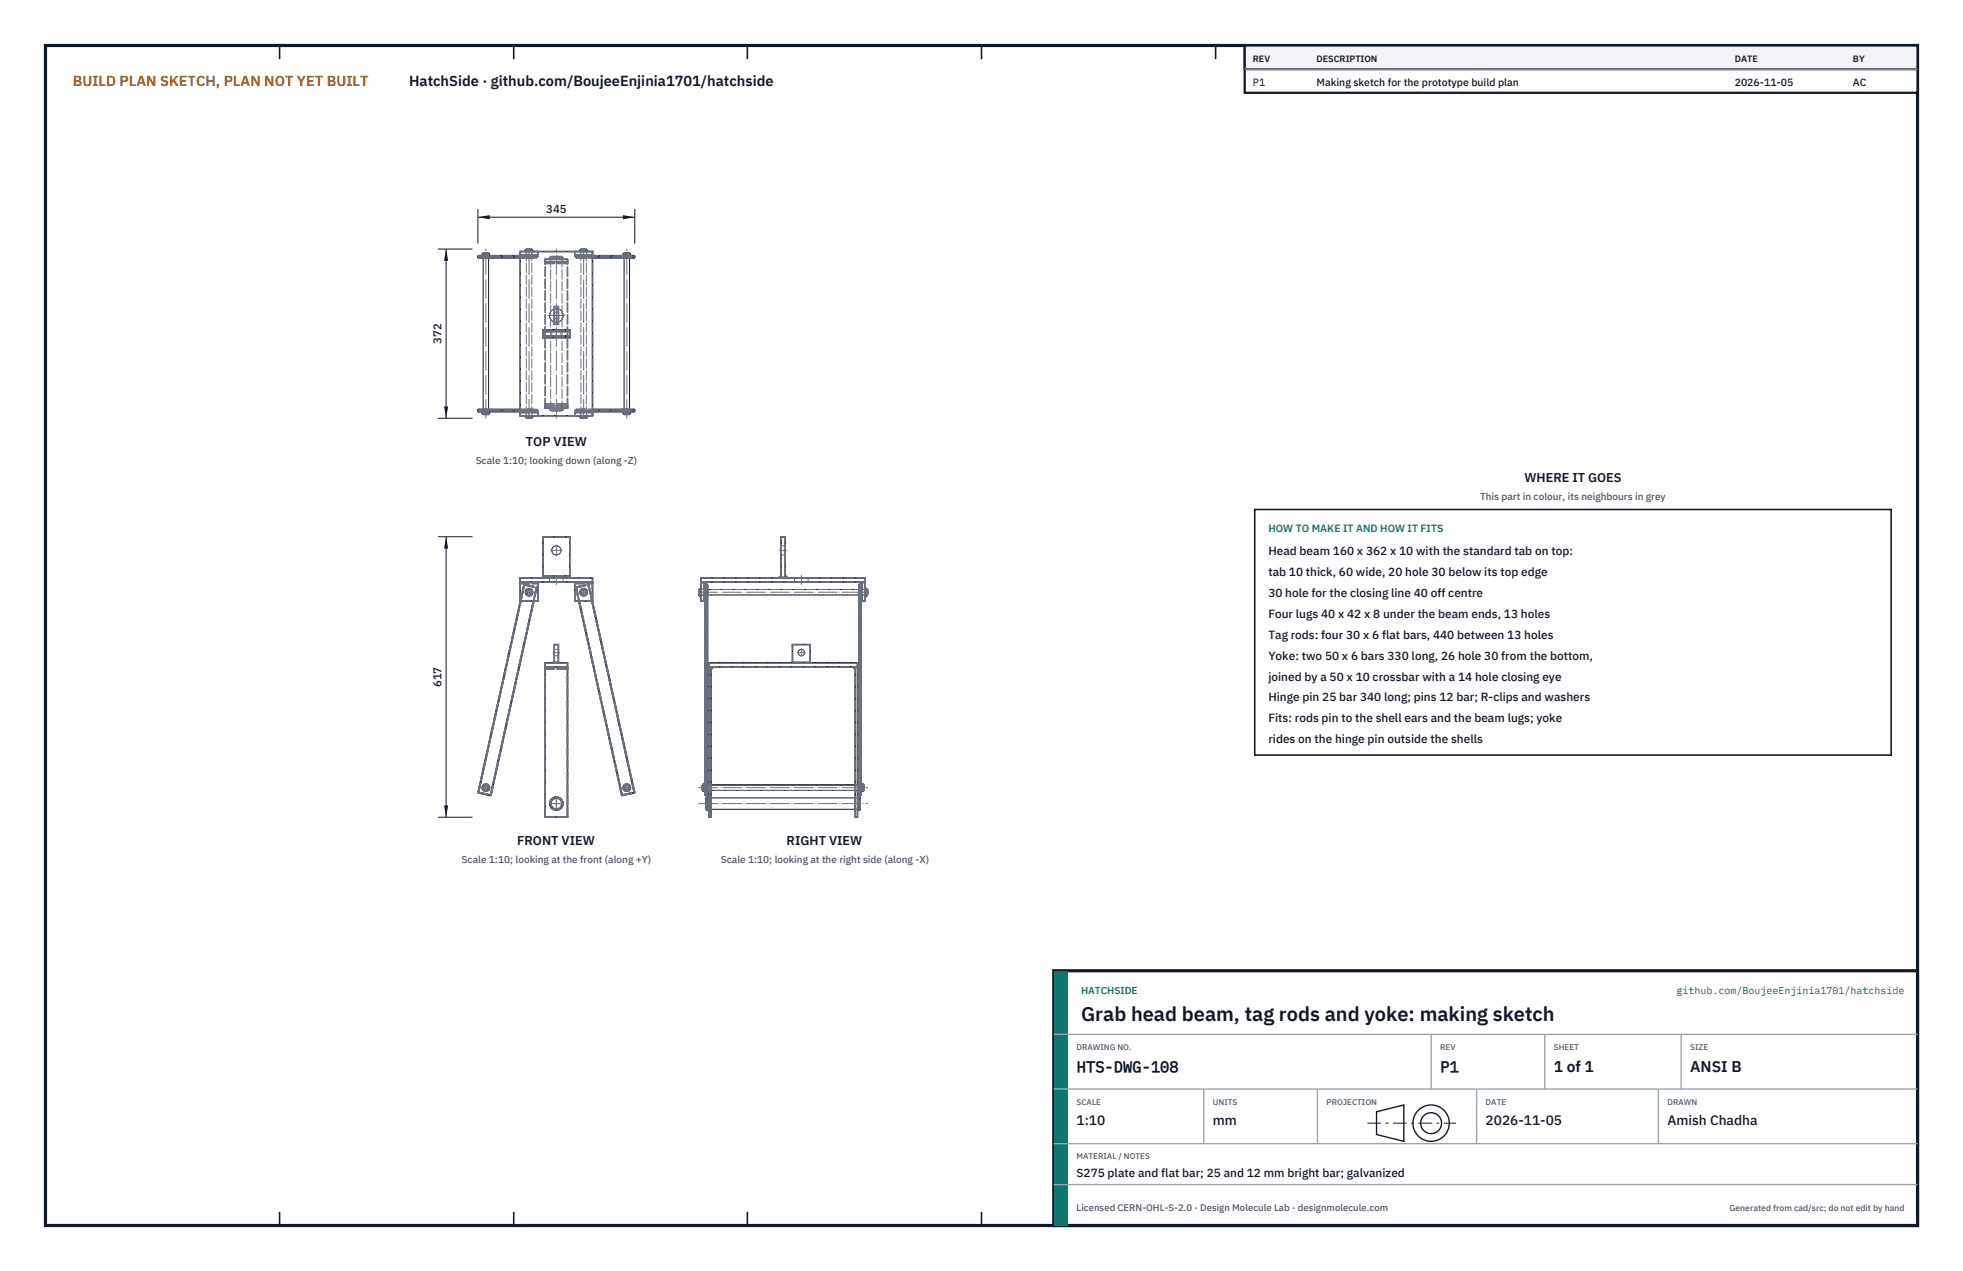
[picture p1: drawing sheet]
<svg xmlns="http://www.w3.org/2000/svg" width="432mm" height="279mm" viewBox="0 0 432 279" stroke-linecap="round" stroke-linejoin="round" font-family="sans-serif">
<defs><g id="words">
<text font-size="4.4" fill="#111827" x="237.8" y="224.4">Grab head beam, tag rods and yoke: making sketch</text>
<g font-size="3.4" fill="#111827">
<text x="236.8" y="235.6">HTS-DWG-108</text>
<text x="316.8" y="235.6">P1</text>
<text x="341.8" y="235.6">1 of 1</text>
<text x="371.8" y="235.6">ANSI B</text>
</g>
<text font-size="3.2" fill="#b45309" x="16" y="19">BUILD PLAN SKETCH, PLAN NOT YET BUILT</text>
<text font-size="3.2" fill="#111827" x="90" y="19">HatchSide · github.com/BoujeeEnjinia1701/hatchside</text>
<g font-size="3" fill="#111827">
<text x="236.8" y="247.2">1:10</text>
<text x="266.8" y="247.2">mm</text>
<text x="326.8" y="247.2">2026-11-05</text>
<text x="366.8" y="247.2">Amish Chadha</text>
</g>
<g font-size="2.8" fill="#111827">
<text x="115.7" y="98">TOP VIEW</text>
<text x="335.3" y="106">WHERE IT GOES</text>
<text x="113.8" y="185.7">FRONT VIEW</text>
<text x="173" y="185.7">RIGHT VIEW</text>
</g>
<g font-size="2.6" fill="#111827">
<text x="279" y="122">Head beam 160 x 362 x 10 with the standard tab on top:</text>
<text x="279" y="126.6">tab 10 thick, 60 wide, 20 hole 30 below its top edge</text>
<text x="279" y="131.2">30 hole for the closing line 40 off centre</text>
<text x="279" y="135.8">Four lugs 40 x 42 x 8 under the beam ends, 13 holes</text>
<text x="279" y="140.4">Tag rods: four 30 x 6 flat bars, 440 between 13 holes</text>
<text x="279" y="145">Yoke: two 50 x 6 bars 330 long, 26 hole 30 from the bottom,</text>
<text x="279" y="149.6">joined by a 50 x 10 crossbar with a 14 hole closing eye</text>
<text x="279" y="154.2">Hinge pin 25 bar 340 long; pins 12 bar; R-clips and washers</text>
<text x="279" y="158.8">Fits: rods pin to the shell ears and the beam lugs; yoke</text>
<text x="279" y="163.4">rides on the hinge pin outside the shells</text>
<text x="236.8" y="258.8">S275 plate and flat bar; 25 and 12 mm bright bar; galvanized</text>
</g>
<g font-size="2.5" fill="#111827">
<text x="120.2" y="46.7">345</text>
<text x="97.1" y="75.6" transform="rotate(-90 97.1 75.6)">372</text>
<text x="97.1" y="151.1" transform="rotate(-90 97.1 151.1)">617</text>
</g>
<g font-size="2.3" fill="#111827">
<text x="275.6" y="18.8">P1</text>
<text x="289.6" y="18.8">Making sketch for the prototype build plan</text>
<text x="381.6" y="18.8">2026-11-05</text>
<text x="407.6" y="18.8">AC</text>
</g>
<text font-size="2.3" fill="#0f766e" x="279" y="117">HOW TO MAKE IT AND HOW IT FITS</text>
<g font-size="2.2" fill="#4b5563">
<text x="104.6" y="102">Scale 1:10; looking down (along -Z)</text>
<text x="325.6" y="110">This part in colour, its neighbours in grey</text>
<text x="101.5" y="189.7">Scale 1:10; looking at the front (along +Y)</text>
<text x="158.6" y="189.7">Scale 1:10; looking at the right side (along -X)</text>
</g>
<g font-size="2.2" fill="#0f766e">
<text x="237.8" y="218.4">HATCHSIDE</text>
<text x="368.8" y="218.4">github.com/BoujeeEnjinia1701/hatchside</text>
</g>
<text font-size="2.1" fill="#4b5563" x="236.8" y="266.2">Licensed CERN-OHL-S-2.0 · Design Molecule Lab · designmolecule.com</text>
<g font-size="2" fill="#111827">
<text x="275.6" y="13.6">REV</text>
<text x="289.6" y="13.6">DESCRIPTION</text>
<text x="381.6" y="13.6">DATE</text>
<text x="407.6" y="13.6">BY</text>
</g>
<text font-size="1.9" fill="#4b5563" x="380.4" y="266.2">Generated from cad/src; do not edit by hand</text>
<g font-size="1.8" fill="#4b5563">
<text x="236.8" y="230.8">DRAWING NO.</text>
<text x="316.8" y="230.8">REV</text>
<text x="341.8" y="230.8">SHEET</text>
<text x="371.8" y="230.8">SIZE</text>
<text x="236.8" y="242.8">SCALE</text>
<text x="266.8" y="242.8">UNITS</text>
<text x="291.8" y="242.8">PROJECTION</text>
<text x="326.8" y="242.8">DATE</text>
<text x="366.8" y="242.8">DRAWN</text>
<text x="236.8" y="254.8">MATERIAL / NOTES</text>
</g>
</g></defs>
<path d="M10 10h411.8v259.4h-411.8z" fill="none" stroke="#111827" stroke-width=".7" stroke-linecap="butt"/>
<g fill="none" stroke="#111827" stroke-width=".35">
<path d="M61.5 10v3M113 10v3M164.4 10v3M215.9 10v3M267.4 10v3M318.9 10v3M370.3 10v3M61.5 266.4v3M113 266.4v3M164.4 266.4v3M215.9 266.4v3M267.4 266.4v3"/>
<path d="M318.9 266.4v3M370.3 266.4v3"/>
</g>
<g fill="none" stroke="#111727" stroke-width=".22">
<path d="M105.1 56.5h.1M105.1 56.3h.1M105.1 56.5l.2 .2M105.1 56.3v.2M105.1 56.5h9.3M105.1 56.3h9.3M105.3 56.1l-.2 .2M105.3 56.7h9.1M105.3 56.1h9.1M106.1 55.7l-.1 .1 .1 .2M106.1 55.7l.2 .1-.2 .2M106.1 56h.1"/>
<path d="M106.1 56h1.5M106.3 55.6h1.2M106.3 55.6l-.2 .1M106.3 56v.1M106.3 56.7v33.3M107.5 55.6l.1 .1h-1.5M107.5 56v.1M107.5 56.7v33.3M107.6 55.7l.1 .3zM114.4 55.3h.1M114.4 55.3v36.1M114.5 55.2l-.1 .1"/>
<path d="M114.5 55.2v.1M114.5 55.3v36.1M114.5 55.2h15.8M114.5 55.3h15.8M115.6 54.9l-.1 .1 .1 .2M115.6 54.9l.2 .1-.2 .2M115.6 55.2h.1M115.6 55.2h1.5M115.8 54.8h1.2M115.8 54.8l-.2 .1M115.8 55.2h.1M117 54.8l.1 .1h-1.5"/>
<path d="M117 55.2h.1M117.1 54.9l.1 .3zM127.7 54.9l-.2 .1 .2 .2M127.7 54.9l.1 .2-.1 .1M127.7 55.2h.1M127.7 55.2h1.4M127.8 54.8h1.2M127.8 54.8l-.1 .1M127.8 55.2h.1M129 54.8l.1 .1h-1.4M129 55.2h.1M129.1 54.9l.1 .3z"/>
<path d="M130.3 55.2l.1 .1M130.3 55.2v.1M130.3 55.3h.1M130.3 55.3v36.1M130.4 56.1h9l.2 .2M130.4 55.3v36.1M130.4 56.7h9M130.4 56.5h9.2M130.4 56.3h9.2M137.2 55.7l-.2 .1 .2 .2M137.2 55.7l.1 .1-.1 .2M137.2 56h.1"/>
<path d="M137.2 56h1.4M137.3 55.6h1.2M137.3 55.6l-.1 .1M137.3 56v.1M137.3 56.7v33.3M138.5 55.6l.1 .1h-1.4M138.5 56v.1M138.5 56.7v33.3M138.6 55.7l.1 .3zM139.6 56.5l-.2 .2M139.6 56.5h.1M139.6 56.3h.1"/>
<path d="M139.6 56.3v.2M119.4 73.7h.1M119.4 73h.1M119.4 74.2v.1M119.4 74h6M119.4 72.5h6M119.4 72.7h6M119.4 72.5v.2M119.4 73v.7M119.4 74v.2M119.4 74.2h6M119.5 73v.7"/>
<path d="M119.5 73.7h5.8M119.5 73h5.8M121.9 67.9v2.9M122 67.9v2.9M122.8 67.9v2.9M122.9 67.9v2.9M125.3 73.7h.1M125.3 73h.1M125.3 73v.7M125.4 74.2v.1M125.4 72.5v.2M125.4 73v.7"/>
<path d="M125.4 74v.2M105.1 90.4h.1M105.1 90.2h.1M105.1 90.4l.2 .2M105.1 90.2v.2M105.1 90.4h9.3M105.1 90.2h9.3M105.3 90l-.2 .2M105.3 90.6h9.1M105.3 90h9.1M106.1 90.7l-.1 .2 .1 .1M106.1 90.7l.2 .1-.2 .2"/>
<path d="M106.1 91h.1M106.1 91h1.5M106.3 91.1h1.2M106.3 90.6l-.2 .1M106.3 91v.1M107.5 90.6l.1 .1h-1.5M107.5 91v.1M107.6 90.7l.1 .3zM114.4 91.4l.1 .1M114.4 91.4h.1M114.5 91.4v.1M114.5 91.5h15.8"/>
<path d="M114.5 91.4h15.8M115.6 91.5l-.1 .2 .1 .1M115.6 91.5l.2 .1-.2 .2M115.6 91.8h.1M115.6 91.8h1.5M115.8 91.9h1.2M115.8 91.5h-.2M115.8 91.8v.1M117 91.5h.1h-1.5M117 91.8v.1M117.1 91.5l.1 .3zM127.7 91.5l-.2 .2 .2 .1"/>
<path d="M127.7 91.5l.1 .2-.1 .1M127.7 91.8h.1M127.7 91.8h1.4M127.8 91.9h1.2M127.8 91.5h-.1M127.8 91.8v.1M129 91.5h.1h-1.4M129 91.8v.1M129.1 91.5l.1 .3zM130.3 91.4v.1M130.3 91.4h.1M130.4 91.4l-.1 .1"/>
<path d="M130.4 90h9l.2 .2M130.4 90.6h9M130.4 90.4h9.2M130.4 90.2h9.2M137.2 90.7l-.2 .2 .2 .1M137.2 90.7l.1 .1-.1 .2M137.2 91h.1M137.2 91h1.4M137.3 91.1h1.2M137.3 90.6l-.1 .1M137.3 91v.1M138.5 90.6l.1 .1h-1.4"/>
<path d="M138.5 91v.1M138.6 90.7l.1 .3zM139.6 90.4l-.2 .2M139.6 90.4h.1M139.6 90.2h.1M139.6 90.2v.2M119.4 118.1h.1M119.4 118.1v8.8M119.5 118l-.1 .1M119.5 118v.1M119.5 118h5.8M119.5 118.1v8.5"/>
<path d="M119.5 118.1h5.8M125.3 118l.1 .1M125.3 118v.1M125.3 118.1h.1M125.3 118.1v8.5M125.4 118.1v8.8M171.8 118.1l-.1 8.9M171.8 118.1h.1M171.9 118l-.1 .1M171.9 118v.1M171.9 118h.8M171.9 118.1h.8"/>
<path d="M171.9 118.1v8.8M172.7 118l.1 .1M172.7 118v.1M172.7 118.1h.1M172.7 118.1v8.8M172.8 118.1v8.9M114.4 127.9l.1 .1M114.4 132.1l.1 .1M114.4 128h16M114.4 132.1l-9.3 42M114.4 127.9h.1M114.4 127.1h.1"/>
<path d="M114.4 132.1h.1M114.4 127.1v.8M114.4 128v4.1M114.4 128h.1M114.5 127l-.1 .1M114.5 128v.1M114.5 127.9v.1M114.5 127v.1M114.5 132.1v.1M114.5 127h15.8M114.5 132.2h3.8M114.5 127.1v.8"/>
<path d="M114.5 128.1v4M114.5 127.9h15.8M114.5 127.1h15.8M114.5 132.1h3.8M114.5 128.1h3.8M114.6 132.2l-9.3 41.9M117.3 132.2l-9.4 42.5M117.5 132.2l-9.4 42.5M118.3 132.1v.1M118.3 132.1h.1M118.3 128.1v4M118.4 128h.1"/>
<path d="M118.4 132.1l-.1 .1M118.4 128v4.1M119.4 126.9v.1M119.4 126.6h.1M119.4 126.9h6M119.4 126.6h6M125.4 126.9v.1M125.4 126.6h.1M126.4 132.1l.1 .1M126.4 128h.1M126.4 132.1h.1M126.4 128v4.1"/>
<path d="M126.5 128.1h.1M126.5 132.1v.1M126.5 132.2h3.8M126.5 132.1h3.8M126.5 128.1h3.8M126.5 128.1v4M127.3 132.2l9.4 42.5M127.5 132.2l9.4 42.5M130.2 132.2l9.2 41.9M130.3 127l.1 .1M130.3 128v.1M130.3 127.9v.1"/>
<path d="M130.3 127v.1M130.3 127.9h.1M130.3 127.1h.1M130.3 132.1v.1M130.3 132.1h.1M130.3 127.1v.8M130.3 128.1v4M130.4 128h.1M130.4 127.9l-.1 .1M130.4 132.1l-.1 .1M130.4 132.1l9.2 42M130.4 127.1v.8"/>
<path d="M130.4 128v4.1M153.7 129.6v1.2M153.7 130.8h.1M153.7 129.6h.1M153.8 130.9l.2 .1 .1-.1M153.8 129.5l.2-.2 .1 .2M153.8 129.5v1.4M153.8 130.9l.2-.1 .1 .1M153.8 129.5l.1 .1 .2-.1M154.1 129.5v1.4M154.1 129.6h.1M154.2 127.9l.1 .1"/>
<path d="M154.2 132.1l.1 .1M154.2 127.9h.1M154.2 127.1h.1M154.2 132.1h.1M154.2 128.1h.1M154.2 130.8l-.1 .1M154.2 127.1v.8M154.2 128.1v4M154.3 127l-.1 .1M154.3 128l-.1 .1M154.3 127.9v.1M154.3 127v.1"/>
<path d="M154.3 132.1v.1M154.3 128v.1M154.3 128h36M154.3 127h36M154.3 132.2h.6M154.3 127.9h36M154.3 127.1h36M154.3 132.1h.6M154.3 128.1h.6M154.3 127.1v.8M154.3 128.1v4M154.9 128l.1 .1z"/>
<path d="M154.9 132.1v.1M154.9 132.1h.1M154.9 128.1v4M155 132.1l-.1 .1M155 130.8h.1M155 129.6h.1M155 128v4.1M155.1 128.6v46.1M155.3 128l-.3 .3M155.3 128.4l-.2 .2M155.3 128.6h-.2M155.3 128.4h.1"/>
<path d="M155.3 128.4v.2M155.3 128.6v45.5M155.3 128.6h.2M155.3 128.4h.2M155.5 128.4v.2M155.5 128.4h.1M155.5 128.6h.2M155.5 128.4l.2 .2M155.5 128.6v45.5M155.7 128.6v46.1M155.7 130.8h33.2M155.7 129.6h33.2"/>
<path d="M171.8 126.6l-.4 .4M171.9 126.9h.8M172.8 126.6l.3 .4M188.9 128.6v46.1M189.1 128.4l-.2 .2M189.1 128.6h-.2M189.1 128.4h.1M189.1 128.4v.2M189.1 128.6h.2M189.1 128.6v45.5M189.1 128.4h.2M189.3 128.4v.2"/>
<path d="M189.3 128.4h.1M189.3 128.6h.2M189.3 128.4l.2 .2M189.3 128.6v45.5M189.3 128l.3 .3M189.5 128.6v46.1M189.5 130.8h.1M189.5 129.6h.1M189.5 128l.1 4.1M189.6 132.1l.1 .1M189.6 132.1h.1M189.7 128.1h.1"/>
<path d="M189.7 132.1v.1M189.7 132.2h.6M189.7 132.1h.6M189.7 128.1h.6M189.7 128.1v4M190.3 127l.1 .1M190.3 128l.1 .1M190.3 127.9v.1M190.3 127v.1M190.3 127.9h.1M190.3 127.1h.1M190.3 132.1v.1"/>
<path d="M190.3 128v.1M190.3 132.1h.1M190.3 128.1h.1M190.3 127.1v.8M190.3 128.1v4M190.4 127.9l-.1 .1M190.4 132.1l-.1 .1M190.4 127.1v.8M190.4 128.1v4M190.4 130.8h.1M190.4 129.6h.1M190.5 130.9l.1 .1 .1-.1"/>
<path d="M190.5 129.5l.1-.2 .1 .2M190.5 129.5v1.4M190.5 130.9l.1-.1 .1 .1M190.5 129.5v.1l.2-.1M190.7 129.5v1.4M190.7 129.6h.1M190.8 129.6v1.2M190.8 130.8l-.1 .1M119.9 146.6l.1 .1M119.9 146.7h5M119.9 146.6h.1M119.9 145.8h.1"/>
<path d="M119.9 145.8v.8M119.9 146.7v32.9M119.9 146.7h.1M120 146.7h.1M120 145.7l-.1 .1M120 146.6v.1M120 145.7v.1M120 145.7h4.8M120 145.8v.8M120 146.7v32.9M120 146.7h4.8M120 146.6h4.8"/>
<path d="M120 145.8h4.8M121.9 145.6h.1M121.9 141.8h.1M121.9 141.8v3.8M122 141.6l-.1 .2M122 141.6v.2M122 141.6h.8M122 141.8v3.8M122 145.6h.8M122 141.8h.8M122.8 145.6h.1M122.8 141.6l.1 .2"/>
<path d="M122.8 141.6v.2M122.8 141.8h.1M122.8 141.8v3.8M122.9 141.8v3.8M124.8 146.7h.1M124.8 145.7l.1 .1M124.8 146.6v.1M124.8 145.7v.1M124.8 146.6h.1M124.8 145.8h.1M124.8 145.8v.8M124.8 146.7v32.9"/>
<path d="M124.9 146.7h.1M124.9 146.6l-.1 .1M124.9 145.8v.8M124.9 146.7v32.9M155.9 146.6l.1 .1M155.9 146.7h.1M155.9 146.6h.1M155.9 145.8h.1M155.9 145.8v.8M155.9 146.7v25.9M156 146.7h-.1M156 145.7l-.1 .1"/>
<path d="M156 146.7h.1M156 146.6v.1M156 145.7v.1M156 146.7h32.6M156 145.7h32.6M156 146.7h.4M156 146.6h32.6M156 145.8h32.6M156 145.8v.8M156 146.7v25.9M156.4 146.7h.1zM156.4 146.7v25.9"/>
<path d="M156.5 146.7v25.9M156.8 146.7l-.3 .3M174.3 145.6h.1M174.3 141.8h.1M174.3 141.8v3.8M174.4 141.6l-.1 .2M174.4 141.6v.2M174.4 141.6h3.8M174.4 145.6h3.8M174.4 141.8h3.8M174.4 141.8v3.8M178.2 145.6h.1"/>
<path d="M178.2 141.6l.1 .2M178.2 141.6v.2M178.2 141.8h.1M178.2 141.8v3.8M178.3 141.8v3.8M187.7 146.7l.4 .3M188 146.7l.1 25.9M188.2 146.7h.1M188.2 146.7h.4M188.2 146.7v25.9M188.6 146.7h.1M188.6 145.7l.1 .1"/>
<path d="M188.6 146.6v.1M188.6 145.7v.1M188.6 146.6h.1M188.6 145.8h.1M188.6 145.8v.8M188.6 146.7v25.9M188.7 146.6l-.1 .1M188.7 145.8v.8M188.7 146.7v25.9M105.1 174.1l.2 .2M105.1 174.1h.2M105.3 174.3l2.5 .6"/>
<path d="M105.3 174.1v.2M105.3 174.1l2.6 .6M107.9 174.7l-.1 .2M107.9 174.7h.2M108.1 174.7l-.3 .2M119.9 179.6l.1 .1M119.9 179.6h.1M120 179.6v.1M120 179.7h4.8M120 179.6h4.8M124.8 179.6v.1M124.8 179.6h.1"/>
<path d="M124.9 179.6l-.1 .1M136.7 174.7l.2 .2M136.9 174.7h-.2M136.9 174.7v.2M139.4 174.1l.1 .2M139.4 174.1l-2.5 .6M139.5 174.3l-2.6 .6M139.6 174.1l-.1 .2M139.6 174.1h-.2M154.5 172.6v1.2M154.5 173.8l.1 .1M154.5 172.6h.1"/>
<path d="M154.6 173.9l.2 .1 .1-.1M154.6 172.4l.2-.1 .1 .1M154.6 172.4v1.5M154.6 173.9l.2-.1 .1 .1M154.6 172.4l.1 .1 .2-.1M154.9 172.4v1.5M154.9 172.6h.2M154.9 173.8h.2M155.1 174.7l.2 .2M155.3 174.9h.1M155.3 174.1h-.2l.2 .2M155.3 174.1v.2"/>
<path d="M155.3 174.3v.6M155.3 174.9h.2M155.3 174.3h.2M155.3 174.1h.2M155.4 175.4v2.5M155.4 177.9h.1M155.4 175.4h.1M155.5 174.9h.1M155.5 174.1h.2l-.2 .2M155.5 174.1v.2M155.5 174.3v.6M155.5 175.2l.2 .1v2.7l-.1 .2-.2-.2z"/>
<path d="M155.7 174.7l-.2 .2M155.7 172.6h33.2M155.7 173.8h33.2M155.7 178h.1M155.7 177.9h.2M155.7 175.4h.2M155.9 179.6l.1 .1M155.9 179.6h.1M155.9 173.8v5.8M156 179.6v.1M156 179.7h.4M156 179.6h.4"/>
<path d="M156 173.8v5.8M156.4 179.6v.1M156.4 179.6h.1M156.4 173.8v5.8M156.5 179.6l-.1 .1M156.5 173.8v5.8M156.5 177.9h31.6M156.5 175.4h31.6M188.1 179.6l.1 .1M188.1 179.6h.1M188.1 173.8v5.8M188.2 179.6v.1"/>
<path d="M188.2 179.7h.4M188.2 179.6h.4M188.2 173.8v5.8M188.6 179.6v.1M188.6 179.6h.1M188.6 173.8v5.8M188.7 179.6l-.1 .1M188.7 173.8v5.8M188.7 177.9h.2M188.7 175.4h.2M188.9 174.7l.2 .2M188.9 175.2l.2 .1v2.7l-.1 .2-.1-.2z"/>
<path d="M189.1 174.9h.1M189.1 174.1h-.2l.2 .2M189.1 174.1v.2M189.1 174.9h.2M189.1 174.3h.2M189.1 174.1h.2M189.1 174.3v.6M189.1 178h.1M189.1 177.9h.1M189.1 175.4h.1M189.2 175.4v2.5M189.3 174.9h.1"/>
<path d="M189.3 174.1h.2l-.2 .2M189.3 174.1v.2M189.3 174.3v.6M189.5 174.7l-.2 .2M189.5 173.8l.2 .1M189.5 172.6h.2M189.7 173.9l.1 .1 .1-.1M189.7 172.4l.1-.1 .1 .1M189.7 172.4v1.5M189.7 173.9l.1-.1 .1 .1M189.7 172.4l.1 .1 .1-.1M189.9 172.4v1.5"/>
<path d="M189.9 172.6h.1M189.9 173.8h.1M190 172.6v1.2"/>
<circle cx="122.4" cy="69.4" r="1.51"/>
<circle cx="116.4" cy="130.2" r=".86"/>
<circle cx="116.4" cy="130.2" r=".52"/>
<circle cx="116.4" cy="130.2" r=".6"/>
<circle cx="116.4" cy="130.2" r=".61"/>
<circle cx="118.3" cy="128" r=".07"/>
<circle cx="122.4" cy="121" r="1.01"/>
<circle cx="128.4" cy="130.2" r=".86"/>
<circle cx="128.4" cy="130.2" r=".6"/>
<circle cx="128.4" cy="130.2" r=".52"/>
<circle cx="128.4" cy="130.2" r=".61"/>
<circle cx="171.8" cy="126.9" r=".07"/>
<circle cx="172.7" cy="126.9" r=".07"/>
<circle cx="176.3" cy="143.5" r=".71"/>
<circle cx="106.9" cy="173.2" r=".86"/>
<circle cx="106.9" cy="173.2" r=".6"/>
<circle cx="106.9" cy="173.2" r=".52"/>
<circle cx="106.9" cy="173.2" r=".61"/>
<circle cx="122.4" cy="176.7" r="1.51"/>
<circle cx="122.4" cy="176.7" r="1.26"/>
<circle cx="122.4" cy="176.7" r="1.16"/>
<circle cx="137.9" cy="173.2" r=".86"/>
<circle cx="137.9" cy="173.2" r=".6"/>
<circle cx="137.9" cy="173.2" r=".52"/>
<circle cx="137.9" cy="173.2" r=".61"/>
</g>
<g fill="none" stroke="#6a7180" stroke-width=".22" stroke-dasharray="2.1 .5">
<path d="M105.3 56.5h-.2M105.3 56.5v-.2M105.3 56.3h-.2M105.3 56.5v.2M105.3 56.5h2.5M105.3 56.3h2.5M105.3 56.3v-.2M105.3 56.7h2.6M105.3 56.1h2.6M106.1 56h1.5M106.2 56.7h1.3M106.2 56.1h1.3"/>
<path d="M106.2 56.1v.6M106.3 56.7v-.6M106.3 56v-.3M107.4 55.5h-1M107.5 56.7v-.6M107.5 56v-.3M107.5 55.7h-1.2M107.5 55.6h-1.2M107.5 56.7h-1.3M107.5 56.1h-1.3M107.5 56.1v.6M107.8 56.5v-.2"/>
<path d="M107.8 56.5l.1 .2M107.8 56.3l.1-.2M107.8 56.5h.3M107.8 56.3h.3M107.9 56.7h10M107.9 56.1h10M108.1 56.5h10M108.1 56.5l-.2 .2M108.1 56.5v-.2M108.1 56.3h10M108.1 56.3l-.2-.2M114.4 55.3l.1-.1"/>
<path d="M114.4 55.9v-.6M114.4 55.9l.1 .1M114.4 56.1v.2M114.4 56.1v-.1M114.4 56.3v.1M114.4 56.4h.1M114.4 56.4v-.3M114.4 56h4M114.4 56.7h1M114.4 56.1h1M114.4 56.4h4M114.4 55.3h.1"/>
<path d="M114.4 56.1h4M114.4 56.3h4M114.4 56.5h.8M114.4 56.3h.8M114.5 55.2h15.8M114.5 56h3.8M114.5 55.2l-.1 .1M114.5 55.2h3.8M114.5 55.3h-.1M114.5 55.3h15.8M114.5 55.3v-.1M114.5 55.9h-.1"/>
<path d="M114.5 55.9v-.6M114.5 55.9v.1M114.5 55.9h3.8M114.5 55.3h3.8M114.5 55.2v.1M115.2 56.5v-.2M115.2 56.5l.2 .2M115.2 56.3h.2M115.4 56.7h2.5M115.4 56.1h2.5M115.4 56.1l-.2 .2M115.4 56.1v.2"/>
<path d="M115.4 56.5h-.2M115.4 56.5v-.2M115.4 56.5v.2M115.4 56.5h2.6M115.4 56.3h2.6M115.6 55.2h1.5M115.7 56h1.3M115.7 55.2h1.3M115.7 56.7h1.3M115.7 56.1h1.3M115.7 55.2v.8M115.7 56.1v.6"/>
<path d="M115.8 55.2v-.3M116.9 54.7h-1M117 55.2v-.3M117 54.9h-1.2M117 54.8h-1.2M117 56h-1.3M117 55.2h-1.3M117 55.2v.8M117 56.7h-1.3M117 56.1h-1.3M117 56.1v.6M117.9 56.7l.2-.2"/>
<path d="M117.9 56.1l.1 .2M117.9 56.1l.2 .2M118 56.5v-.2M118 56.5l-.1 .2M118 56.5h.1M118.1 56.5l-.2 .2M118.1 56.5v-.2M118.1 56.3h.1M118.1 56.3l-.2-.2M118.1 56.5h.1M118.1 56.3h-.1M118.3 55.2l.1 .1"/>
<path d="M118.3 55.9v-.6M118.3 55.9v.1M118.3 55.3v-.1M118.3 55.9h.1M118.3 55.3h.1M118.3 55.2v.1M118.4 55.9v-.6M118.4 55.9l-.1 .1M118.4 55.3l-.1-.1M118.4 56.1v.2M118.4 56.1v-.1M118.4 56.3v.1"/>
<path d="M118.4 56.4h.1M118.4 56.4v-.3M118.4 55.3h-.1M119.9 57.4v-.4M119.9 57.4l.1 .1M119.9 57l.1-.1M119.9 57.6v.3M119.9 57.6v-.1M119.9 57.9v.1M119.9 58v-.1M119.9 57.9v-.2M119.9 57.7v-.2"/>
<path d="M119.9 57.5h5M119.9 58h5M119.9 57h.1M119.9 57.6h5M119.9 57.9h5M119.9 57.7h5M120 57.5h4.8M120 56.9l-.1 .1M120 56.9h4.8M120 57.4h-.1M120 57.4v-.4M120 57h-.1"/>
<path d="M120 57.4v.1M120 57.4h4.8M120 57h4.8M120 57v-.1M120 56.9v.1M120.9 56.6l.1 .2M121 56.5l-.1 .1M121 56.5l.1 .1-.1 .2M121 56.8h2.8M121.1 57.5h2.6M121.1 56.9h2.6M121.1 56.9v.6"/>
<path d="M121.1 56.4l.1-.1M121.1 56.4h2.5M121.2 56.3h2.3M123.5 56.3h-2.3M123.6 56.4l-.1-.1M123.6 56.4h-2.5M123.7 57.5h-2.6M123.7 56.9h-2.6M123.7 56.9v.6M123.7 56.5l.1 .3zM123.8 56.5h-2.8M124.8 56.9l.1 .1"/>
<path d="M124.8 57.4v-.4M124.8 57.4v.1M124.8 57v-.1M124.8 57.4h.1M124.8 57h.1M124.8 56.9v.1M124.9 57.4v-.4M124.9 57.4l-.1 .1M124.9 57l-.1-.1M124.9 57.6v.3M124.9 57.6v-.1M124.9 57.9v.1"/>
<path d="M124.9 58v-.1M124.9 57.9v-.2M124.9 57.7v-.2M124.9 57h-.1M126.4 55.9v-.6M126.4 55.9l.1 .1M126.4 55.3l.1-.1M126.4 56.1v.2M126.4 56.1v-.1M126.4 56.3v.1M126.4 56.4h.1M126.4 56.4v-.3"/>
<path d="M126.4 56h4M126.4 56.4h4M126.4 55.3h.1M126.4 56.1h4M126.4 56.3h4M126.5 56h3.8M126.5 55.2l-.1 .1M126.5 55.2h3.8M126.5 55.9h-.1M126.5 55.9v-.6M126.5 55.3h-.1M126.5 55.9v.1"/>
<path d="M126.5 55.9h3.8M126.5 55.3h3.8M126.5 55.3v-.1M126.5 55.2v.1M126.6 56.5v-.2M126.6 56.5l.2 .2M126.6 56.5h.1M126.6 56.3h.2M126.6 56.3h.1M126.8 56.5h-.2M126.8 56.5v-.2M126.8 56.5v.2"/>
<path d="M126.8 56.5h2.5M126.8 56.3h2.5M126.8 56.7h2.6M126.8 56.1h2.6M126.8 56.1l-.2 .2M126.8 56.1v.2M127.7 55.2h1.4M127.7 56h1.3M127.7 55.2h1.3M127.7 56.7h1.3M127.7 56.1h1.3M127.7 55.2v.8"/>
<path d="M127.7 56.1v.6M127.8 55.2v-.3M128.9 54.7h-1M129 55.2v-.3M129 54.9h-1.2M129 54.8h-1.2M129 56h-1.3M129 55.2h-1.3M129 55.2v.8M129 56.7h-1.3M129 56.1h-1.3M129 56.1v.6"/>
<path d="M129.3 56.5v-.2M129.3 56.5l.1 .2M129.3 56.5h.3M129.4 56.1l-.1 .2M129.4 56.1l.2 .2M129.6 56.5l-.2 .2M129.6 56.5v-.2M129.6 56.3h-.3M130.3 55.2l.1 .1M130.3 55.3v-.1M130.3 55.3h.1M130.3 55.9v-.6"/>
<path d="M130.3 55.9v.1M130.3 55.9h.1M130.3 55.2v.1M130.4 55.3l-.1-.1M130.4 55.9v-.6M130.4 55.9l-.1 .1M130.4 56.1v.2M130.4 56.1v-.1M130.4 56.3v.1M130.4 56.4h.1M130.4 56.4v-.3M130.4 56.7h-1"/>
<path d="M130.4 56.1h-1M130.4 55.3h-.1M130.4 56.5h-.8M130.4 56.3h-.8M136.7 56.5h-10.1M136.7 56.5v-.2M136.7 56.3h-10.1M136.7 56.5l.2 .2M136.7 56.3l.2-.2M136.9 56.7h-10.1M136.9 56.1h-10.1M136.9 56.7h2.5"/>
<path d="M136.9 56.1h2.5M136.9 56.5h-.2M136.9 56.5v-.2M136.9 56.3h-.2M136.9 56.5v.2M136.9 56.5h2.6M136.9 56.3h2.6M136.9 56.3v-.2M137.2 56h1.4M137.2 56.7h1.3M137.2 56.1h1.3M137.2 56.1v.6"/>
<path d="M137.3 56.7v-.6M137.3 56v-.3M138.4 55.5h-1M138.5 56.7v-.6M138.5 56v-.3M138.5 55.7h-1.2M138.5 55.6h-1.2M138.5 56.7h-1.3M138.5 56.1h-1.3M138.5 56.1v.6M139.5 56.5v-.2M139.5 56.5l-.1 .2"/>
<path d="M139.5 56.3l-.1-.2M139.5 56.5h.1M139.5 56.3h.1M119.4 73.7v-.7M119.4 73.7l.1 .2M119.4 73l.1-.1M119.4 73.9v.3M119.4 73.9h.1M119.4 74.2h.1M119.4 73.9h6M119.4 72.8v-.3M119.4 72.8v.1"/>
<path d="M119.4 72.5h.1M119.4 72.9h6M119.4 74.2h6M119.4 72.8h6M119.4 72.5h6M119.5 73.9h5.8M119.5 72.9h5.8M119.5 73.7h-.1M119.5 73.7v-.7M119.5 73h-.1M119.5 73.7v.2M119.5 73.7h5.8"/>
<path d="M119.5 73h5.8M119.5 73v-.1M121.4 73.9h2M121.4 72.9h2M121.4 73.9v-1M121.9 71.3v-3.9M121.9 71.3v-.5M121.9 67.9v-.5M121.9 69.3v-.7M121.9 68.6v1.4M121.9 70v-.7M121.9 71.3h.1"/>
<path d="M121.9 67.4l.1-.1M121.9 70h1M121.9 68.6h1M121.9 67.4h.1M122 71.3h.8M122 67.3l-.1 .1M122 67.3h.8M122 71.3h-.1M122 71.3v-3.9M122 67.4h-.1M122 71.3v-.5M122 67.9v-.5"/>
<path d="M122 71.3h.1M122 67.4h.8M122 67.4v-.1M122 67.3v.1M122.8 67.3l.1 .1M122.8 71.3v-3.9M122.8 71.3v-.5M122.8 67.9v-.5M122.8 71.3h.1M122.8 67.4v-.1M122.8 67.4h.1M122.8 67.3v.1"/>
<path d="M122.9 69.3v-.7M122.9 68.6v1.4M122.9 70v-.7M122.9 71.3v-3.9M122.9 71.3v-.5M122.9 67.9v-.5M122.9 71.3h-.1M122.9 67.4l-.1-.1M122.9 67.4h-.1M123.4 73.9h-2M123.4 72.9h-2M123.4 73.9v-1"/>
<path d="M125.3 73.7v-.7M125.3 73.7v.2M125.3 73v-.1M125.3 73.7h.1M125.3 73h.1M125.4 73.7v-.7M125.4 73.7l-.1 .2M125.4 73l-.1-.1M125.4 73.9v.3M125.4 73.9h.1M125.4 74.2h.1M125.4 72.8v-.3"/>
<path d="M125.4 72.8v.1M125.4 72.5h.1M105.3 90.4h-.2M105.3 90.4v-.2M105.3 90.2h-.2M105.3 90.4v.2M105.3 90.4h2.5M105.3 90.2h2.5M105.3 90.2v-.2M105.3 90.6h2.6M105.3 90h2.6M106.1 91h1.5"/>
<path d="M106.2 90.6h1.3M106.2 90h1.3M106.2 90v.6M106.3 91v-.3M106.3 90.6v-.6M107.4 91.2h-1M107.5 91v-.3M107.5 90.6v-.6M107.5 90.7h-1.2M107.5 91.1h-1.2M107.5 90.6h-1.3M107.5 90h-1.3"/>
<path d="M107.5 90v.6M107.8 90.4v-.2M107.8 90.4l.1 .2M107.8 90.2l.1-.2M107.8 90.4h.3M107.8 90.2h.3M107.9 90.6h10M107.9 90h10M108.1 90.4h10M108.1 90.4l-.2 .2M108.1 90.4v-.2M108.1 90.2h10"/>
<path d="M108.1 90.2l-.2-.2M114.4 91.4v-36.1M114.4 91.4l.1 .1M114.4 91.4v-.6M114.4 90.8l.1-.1M114.4 90.6v-.2M114.4 90.6v.1M114.4 90.4v-.1M114.4 90.3h.1M114.4 90.3v.3M114.4 90.7h4M114.4 90.6h1"/>
<path d="M114.4 90h1M114.4 90.3h4M114.4 90.8h.1M114.4 90.6h4M114.4 90.4h4M114.4 90.4h.8M114.4 90.2h.8M114.5 91.5h15.8M114.5 91.5h3.8M114.5 90.7l-.1 .1M114.5 90.7h3.8M114.5 91.4h-.1"/>
<path d="M114.5 91.4v-36.1M114.5 91.4v.1M114.5 91.4h15.8M114.5 91.4v-.6M114.5 90.8h-.1M114.5 91.4h3.8M114.5 90.8h3.8M114.5 90.8v-.1M114.5 90.7v.1M115.2 90.4v-.2M115.2 90.4l.2 .2M115.2 90.2h.2"/>
<path d="M115.4 90.6h2.5M115.4 90h2.5M115.4 90l-.2 .2M115.4 90v.2M115.4 90.4h-.2M115.4 90.4v-.2M115.4 90.4v.2M115.4 90.4h2.6M115.4 90.2h2.6M115.6 91.8h1.5M115.7 91.5h1.3M115.7 90.7h1.3"/>
<path d="M115.7 90.6h1.3M115.7 90h1.3M115.7 90.7v.8M115.7 90v.6M115.8 91.8v-.3M115.8 91.5v-36.3M116.9 92h-1M117 91.8v-.3M117 91.5v-36.3M117 91.5h-1.2M117 91.9h-1.2M117 91.5h-1.3"/>
<path d="M117 90.7h-1.3M117 90.7v.8M117 90.6h-1.3M117 90h-1.3M117 90v.6M117.9 90.6l.2-.2M117.9 90l.1 .2M117.9 90l.2 .2M118 90.4v-.2M118 90.4l-.1 .2M118 90.4h.1M118.1 90.4l-.2 .2"/>
<path d="M118.1 90.4v-.2M118.1 90.2h.1M118.1 90.2l-.2-.2M118.1 90.4h.1M118.1 90.2h-.1M118.3 90.7l.1 .1M118.3 91.4v-.6M118.3 91.4v.1M118.3 90.8v-.1M118.3 91.4h.1M118.3 90.8h.1M118.3 90.7v.1"/>
<path d="M118.4 91.4v-.6M118.4 91.4l-.1 .1M118.4 90.8l-.1-.1M118.4 90.6v-.2M118.4 90.6v.1M118.4 90.4v-.1M118.4 90.3h.1M118.4 90.3v.3M118.4 90.8h-.1M119.9 89.7v-.4M119.9 89.7l.1 .1M119.9 89.3l.1-.1"/>
<path d="M119.9 89.7v-32.7M119.9 89.1v-.3M119.9 89.1v.1M119.9 88.8v-.1M119.9 88.7v.1M119.9 88.8v.3M119.9 89.2h5M119.9 88.7h5M119.9 89.3h.1M119.9 89.1h5M119.9 88.8h5M120 89.8h4.8"/>
<path d="M120 89.2l-.1 .1M120 89.2h4.8M120 89.7h-.1M120 89.7v-.4M120 89.3h-.1M120 89.7v.1M120 89.7h4.8M120 89.3h4.8M120 89.3v-.1M120 89.2v.1M120 89.7v-32.7M120.9 90.1l.1 .1"/>
<path d="M121 89.9l-.1 .2M121 89.9l.1 .1-.1 .2M121 90.2h2.8M121.1 89.8h2.6M121.1 89.2h2.6M121.1 89.2v.6M121.1 90.3v-33.9M121.1 90.3l.1 .1M121.1 90.3h2.5M121.2 90.4h2.3M123.5 90.4h-2.3M123.6 90.3v-33.9"/>
<path d="M123.6 90.3l-.1 .1M123.6 90.3h-2.5M123.7 89.8h-2.6M123.7 89.2h-2.6M123.7 89.2v.6M123.7 89.9l.1 .3zM123.8 89.9h-2.8M124.8 89.2l.1 .1M124.8 89.7v-.4M124.8 89.7v.1M124.8 89.3v-.1M124.8 89.7h.1"/>
<path d="M124.8 89.3h.1M124.8 89.2v.1M124.8 89.7v-32.7M124.9 89.7v-.4M124.9 89.7l-.1 .1M124.9 89.3l-.1-.1M124.9 89.7v-32.7M124.9 89.1v-.3M124.9 89.1v.1M124.9 88.8v-.1M124.9 88.7v.1M124.9 88.8v.3"/>
<path d="M124.9 89.3h-.1M126.4 91.4v-.6M126.4 91.4l.1 .1M126.4 90.8l.1-.1M126.4 90.6v-.2M126.4 90.6v.1M126.4 90.4v-.1M126.4 90.3h.1M126.4 90.3v.3M126.4 90.7h4M126.4 90.3h4M126.4 90.8h.1"/>
<path d="M126.4 90.6h4M126.4 90.4h4M126.5 91.5h3.8M126.5 90.7l-.1 .1M126.5 90.7h3.8M126.5 91.4h-.1M126.5 91.4v-.6M126.5 90.8h-.1M126.5 91.4v.1M126.5 91.4h3.8M126.5 90.8h3.8M126.5 90.8v-.1"/>
<path d="M126.5 90.7v.1M126.6 90.4v-.2M126.6 90.4l.2 .2M126.6 90.4h.1M126.6 90.2h.2M126.6 90.2h.1M126.8 90.4h-.2M126.8 90.4v-.2M126.8 90.4v.2M126.8 90.4h2.5M126.8 90.2h2.5M126.8 90.6h2.6"/>
<path d="M126.8 90h2.6M126.8 90l-.2 .2M126.8 90v.2M127.7 91.8h1.4M127.7 91.5h1.3M127.7 90.7h1.3M127.7 90.6h1.3M127.7 90h1.3M127.7 90.7v.8M127.7 90v.6M127.8 91.8v-.3M127.8 91.5v-36.3"/>
<path d="M128.9 92h-1M129 91.8v-.3M129 91.5v-36.3M129 91.5h-1.2M129 91.9h-1.2M129 91.5h-1.3M129 90.7h-1.3M129 90.7v.8M129 90.6h-1.3M129 90h-1.3M129 90v.6M129.3 90.4v-.2"/>
<path d="M129.3 90.4l.1 .2M129.3 90.4h.3M129.4 90l-.1 .2M129.4 90l.2 .2M129.6 90.4l-.2 .2M129.6 90.4v-.2M129.6 90.2h-.3M130.3 90.7l.1 .1M130.3 91.4v-36.1M130.3 91.4v.1M130.3 91.4h.1M130.3 91.4v-.6"/>
<path d="M130.3 90.8v-.1M130.3 90.8h.1M130.3 90.7v.1M130.4 91.4v-36.1M130.4 91.4l-.1 .1M130.4 91.4v-.6M130.4 90.8l-.1-.1M130.4 90.6v-.2M130.4 90.6v.1M130.4 90.4v-.1M130.4 90.3h.1M130.4 90.3v.3"/>
<path d="M130.4 90.6h-1M130.4 90h-1M130.4 90.8h-.1M130.4 90.4h-.8M130.4 90.2h-.8M136.7 90.4h-10.1M136.7 90.4v-.2M136.7 90.2h-10.1M136.7 90.4l.2 .2M136.7 90.2l.2-.2M136.9 90.6h-10.1M136.9 90h-10.1"/>
<path d="M136.9 90.6h2.5M136.9 90h2.5M136.9 90.4h-.2M136.9 90.4v-.2M136.9 90.2h-.2M136.9 90.4v.2M136.9 90.4h2.6M136.9 90.2h2.6M136.9 90.2v-.2M137.2 91h1.4M137.2 90.6h1.3M137.2 90h1.3"/>
<path d="M137.2 90v.6M137.3 91v-.3M137.3 90.6v-.6M138.4 91.2h-1M138.5 91v-.3M138.5 90.6v-.6M138.5 90.7h-1.2M138.5 91.1h-1.2M138.5 90.6h-1.3M138.5 90h-1.3M138.5 90v.6M139.5 90.4v-.2"/>
<path d="M139.5 90.4l-.1 .2M139.5 90.2l-.1-.2M139.5 90.4h.1M139.5 90.2h.1M119.4 118.1l.1-.1M119.5 118h5.8M119.5 118.1h-.1M119.5 118.1v-.1M119.5 118.1h5.8M125.3 118.1v-.1M125.3 118.1h.1M125.4 118.1l-.1-.1"/>
<path d="M171.8 120v1M171.8 120h1M171.9 118h.8M171.9 118l-.1 .1M171.9 118.1h.8M171.9 118.1h-.1M171.9 118v.1M172.7 118.1v-.1M172.8 118.1l-.1-.1M172.8 120v1M172.8 118.1h-.1M114.4 127.9v-.8"/>
<path d="M114.4 127.1l.1-.1M114.4 132.1v-4M114.4 128.1l.1-.1M114.4 128h4M114.4 128v.1M114.4 128.3v-.2M114.4 128.1v.2M114.4 128.3h.1M114.4 128h.1M114.4 128.3v-.3M114.4 128.3h4M114.4 127.9h.1"/>
<path d="M114.4 132.1h.1M114.4 128.1h4M114.4 128.1h.1M114.4 132.2l.8-3.6M114.5 128h15.8M114.5 128l-.1-.1M114.5 127h15.8M114.5 132.2h3.8M114.5 132.2l-.1-.1M114.5 128h3.8M114.5 128h3.9M114.5 132.2h-.1"/>
<path d="M114.5 128l-.1 .1M114.5 127.1h-.1M114.5 127.9v-.8M114.5 128v-.1M114.5 127.1v-.1M114.5 127.9h15.8M114.5 127.1h15.8M114.5 128.1h-.1M114.5 132.1v-4M114.5 132.2v-.1M114.5 128.1v-.1M114.5 132.1h3.8"/>
<path d="M114.5 128.1h3.8M114.5 128v.1M114.6 132.2l.8-3.6M115.2 128.6l.2-.2M115.2 128.6h.2M115.4 128.6h-.2M115.4 128.6l2.5 .6M115.4 128.6v-.2M115.4 128.4l-.2 .2M115.4 128.4l2.6 .6M115.4 128.4v.2M117 130.2a.61 .61 0 0 0-.9-.6 .61 .61 0 0 0-.1 1.1 .61 .61 0 0 0 1-.4v-.1"/>
<path d="M117.3 132.2l.6-3M117.5 132.2l.6-3M117.9 129.2l.1-.2M117.9 129.2h.2M118 129l.1 .2M118 129l-.1 .2M118.1 129.2l-.1-.2M118.1 129.2h-.2M118.3 132.2l.1-.1M118.3 128l.1 .1M118.3 132.1v-4M118.3 132.2v-.1"/>
<path d="M118.3 128.1v-.1M118.3 128.1h.1M118.3 128v.1M118.4 132.1v-4M118.4 128.1l-.1-.1M118.4 128v.1M118.4 128.3v-.2M118.4 128.1v.2M118.4 128.3h.1M118.4 128h.1M118.4 128.3v-.3M118.4 132.1h-.1"/>
<path d="M118.4 128.1h-.1M119.4 126.9v-.3M119.4 126.9v-8.8M119.4 127h6M119.4 127v-.1M119.4 126.6v.3M119.4 126.6h.1M119.4 126.6h6M119.4 126.9h.1M119.4 126.9h6M119.5 127l-.1-.1M119.5 127h5.8"/>
<path d="M119.5 126.9v-.3M119.5 126.9v-8.8M119.5 127v-.1M119.5 126.9h5.8M120.9 128h3M120.9 127h3M120.9 128v-1M123.9 128h-3M123.9 127h-3M123.9 128v-1M125.3 127l.1-.1M125.3 126.9v-.3"/>
<path d="M125.3 126.9v-8.8M125.3 127v-.1M125.4 126.9v-.3M125.4 126.9v-8.8M125.4 127v-.1M125.4 126.6v.3M125.4 126.6h.1M125.4 126.9h-.1M126.4 132.1v-4M126.4 128.1l.1-.1M126.4 128h3.9M126.4 128h4"/>
<path d="M126.4 128v.1M126.4 128.3v-.2M126.4 128.1v.2M126.4 128.3h.1M126.4 128h.1M126.4 128.3v-.3M126.4 128.3h4M126.4 132.1h.1M126.4 128.1h4M126.4 128.1h.1M126.5 132.2h3.8M126.5 132.2l-.1-.1"/>
<path d="M126.5 128h3.8M126.5 128l-.1 .1M126.5 128.1h-.1M126.5 132.1v-4M126.5 132.2v-.1M126.5 128.1v-.1M126.5 132.1h3.8M126.5 128.1h3.8M126.5 128v.1M126.6 129.2l.2-.2M126.6 129.2h.2M126.8 129l-.2 .2"/>
<path d="M126.8 129l2.5-.6M126.8 129v.2M126.8 129.2h-.2M126.8 129.2l2.6-.6M126.8 129.2v-.2M127.3 132.2l-.7-3M127.5 132.2l-.7-3M129 130.2a.61 .61 0 0 0-.9-.6 .61 .61 0 0 0-.1 1.1 .61 .61 0 0 0 1-.4v-.1M129.3 128.4l.3 .2M129.3 128.4l.1 .2M129.4 128.6l-.1-.2M129.4 128.6h.2"/>
<path d="M129.6 128.6l-.3-.2M129.6 128.6h-.2M130.2 132.2l-.8-3.6M130.3 128l.1-.1M130.3 132.2l.1-.1M130.3 132.2h.1M130.3 128l.1 .1M130.3 127.9v-.8M130.3 128v-.1M130.3 127.1v-.1M130.3 127.1h.1M130.3 132.1v-4"/>
<path d="M130.3 132.2v-.1M130.3 128.1v-.1M130.3 128.1h.1M130.3 128v.1M130.4 132.2l-.8-3.6M130.4 127.9v-.8M130.4 127.1l-.1-.1M130.4 132.1v-4M130.4 128.1l-.1-.1M130.4 128v.1M130.4 128.3v-.2M130.4 128.1v.2"/>
<path d="M130.4 128.3h.1M130.4 128h.1M130.4 128.3v-.3M130.4 127.9h-.1M130.4 132.1h-.1M130.4 128.1h-.1M153.7 130.7v-1M153.7 130.8h37.1M153.7 129.6h37.1M153.7 130.2v.6M153.7 130.8v-1.2M153.7 129.6v.6"/>
<path d="M153.8 130.2v-.7M153.8 130.9l.2-.1 .1 .1M153.8 130.2v.7M153.8 129.5v1.4M153.8 130.8h.3M153.8 129.6h.3M154.1 130.2v-.7M154.1 129.5l-.1-.2M154.1 130.8v-.6M154.1 130.9v-1.4M154.1 129.5l-.2 .1-.1-.1M154.2 127.9v-.8"/>
<path d="M154.2 132.1v-4M154.2 130.2v-.7M154.2 129.5v1.3M154.2 130.8v-.6M154.2 130.8h.8M154.2 129.6h.8M154.3 128h36M154.3 127h36M154.3 128l-.1-.1M154.3 127l-.1 .1M154.3 132.2h.6M154.3 128h.6"/>
<path d="M154.3 132.2l-.1-.1M154.3 128l-.1 .1M154.3 127.9v-.8M154.3 127.9h36M154.3 127.1h36M154.3 127.9h-.1M154.3 127.1h-.1M154.3 128v-.1M154.3 127v.1M154.3 132.1v-4M154.3 132.1h.6M154.3 128.1h.6"/>
<path d="M154.3 132.1h-.1M154.3 128.1h-.1M154.3 132.2v-.1M154.3 128v.1M154.9 132.1v-4M154.9 132.2v-.1M154.9 128.1v-.1M154.9 132.1h.1M155 132.1v-4M155 128.1l-.1-.1M155 130.2v-.7M155 129.5v1.3"/>
<path d="M155 130.8v-.6M155 128.3v-.3M155 128.3v-.2M155 129.5h-.8M155 130.8h-.8M155 128.1h-.1M155 128h.3M155 128h.1M155.1 128.3h-.1M155.1 130.2v-.7M155.1 129.5v1.3M155.1 130.8v-.6"/>
<path d="M155.1 130.8h.6M155.1 129.6h.6M155.3 128v.1M155.3 128.4h.2M155.3 128.6h.2M155.3 128.6h-.2M155.3 128.4h.1M155.3 128.4v.2M155.3 128.4l-.2 .2M155.3 128.4v.6M155.3 129h.2M155.3 129l-.2 .2"/>
<path d="M155.3 129.2h-.2M155.3 129v.2M155.3 129.2h.2M155.3 129v-.6M155.3 128.1l-.2 .2M155.5 128.6v-.2M155.5 128.4h.1M155.5 128.4v.6M155.5 129.2v-.2M155.5 129v-.6M155.7 130.2v-.7M155.7 129.5v1.3"/>
<path d="M155.7 130.8v-.6M155.7 129.5h-.6M155.7 130.8h-.6M155.7 128.6h-.2M155.7 128.6l-.2-.2M155.7 129.2l-.2-.2M155.7 129.2h-.2M171.4 126.9l.3-.3M171.4 127v-.1M171.7 126.6h.1M171.7 127h-.3M171.7 127l.1-.1"/>
<path d="M171.8 126.9v-8.8M171.8 121v1M171.8 122v-2M171.8 126.6v.3M171.8 122h1M171.9 127h.8M171.9 127l-.1-.1M171.9 126.9v-8.8M171.9 126.9h.8M171.9 126.9h-.1M171.9 127v-.1M172.7 127l.1-.1"/>
<path d="M172.7 126.9v-8.8M172.7 127v-.1M172.7 126.9h.1M172.8 126.9v-8.8M172.8 121v1M172.8 122v-2M172.8 126.6v.3M172.8 127h.3M172.8 127v-.1M172.9 126.6h-.1M173.1 127l.1-.1M173.2 126.9l-.3-.3"/>
<path d="M174.8 128h1.5M174.8 127h1.5M174.8 128v-1M176.3 128h1.5M176.3 127h1.5M177.8 128h-3M177.8 127h-3M177.8 128v-1M188.9 130.2v-.7M188.9 129.5v1.3M188.9 130.8v-.6M188.9 130.8h.6"/>
<path d="M188.9 129.6h.6M189.1 128.4h.2M189.1 128.6h.2M189.1 128.6h-.2M189.1 128.4h.1M189.1 128.4v.2M189.1 128.4l-.2 .2M189.1 128.4v.6M189.1 129h.2M189.1 129l-.2 .2M189.1 129.2h-.2M189.1 129v.2"/>
<path d="M189.1 129.2h.2M189.1 129v-.6M189.3 128.1l.2 .2M189.3 128.6v-.2M189.3 128.4h.1M189.3 128.4v.6M189.3 129.2v-.2M189.3 129v-.6M189.3 128v.1M189.5 130.2v-.7M189.5 129.5v1.3M189.5 130.8v-.6"/>
<path d="M189.5 129.5h-.6M189.5 130.8h-.6M189.5 128.6h-.2M189.5 128.6l-.2-.2M189.5 129.2l-.2-.2M189.5 129.2h-.2M189.5 128.3h.1M189.5 128h-.2M189.5 128h.1M189.6 132.1v-4M189.6 130.2v-.7M189.6 129.5v1.3"/>
<path d="M189.6 130.8v-.6M189.6 128.3v-.3M189.6 128.3v-.2M189.6 130.8h.8M189.6 129.6h.8M189.7 132.2h.6M189.7 128h.6M189.7 128l-.1 .1M189.7 132.1v-4M189.7 132.1h.6M189.7 128.1h.6M189.7 132.1h-.1"/>
<path d="M189.7 128.1h-.1M189.7 132.2v-.1M189.7 128v.1M190.3 128l.1-.1M190.3 132.2l.1-.1M190.3 127.9v-.8M190.3 128v-.1M190.3 127.1v-.1M190.3 127.9h.1M190.3 132.1v-4M190.3 132.2v-.1M190.3 128.1v-.1"/>
<path d="M190.3 132.1h.1M190.4 127.9v-.8M190.4 127.1l-.1-.1M190.4 132.1v-4M190.4 128.1l-.1-.1M190.4 130.2v-.7M190.4 129.5v1.3M190.4 130.8v-.6M190.4 129.5h-.8M190.4 130.8h-.8M190.4 127.1h-.1M190.4 128.1h-.1"/>
<path d="M190.5 130.2v-.7M190.5 130.9l.1-.1 .1 .1M190.5 130.2v.7M190.5 129.5v1.4M190.5 130.8h.2M190.5 129.6h.2M190.7 130.2v-.7M190.7 129.5l-.1-.2M190.7 130.8v-.6M190.7 130.9v-1.4M190.7 129.5l-.2 .1v-.1M190.8 130.2v.6"/>
<path d="M190.8 130.8v-1.2M190.8 129.6v.6M190.9 130.7v-1M119.9 146.7h.1M119.9 146.6v-.8M119.9 145.8l.1-.1M119.9 146.7h5M119.9 146.7v.1M119.9 147v-.3M119.9 146.8v.2M119.9 147v.1M119.9 147.1v-.1"/>
<path d="M119.9 147.1h5M119.9 146.6h.1M119.9 146.8h5M119.9 147h5M120 146.7h4.8M120 146.7h-.1M120 146.7l-.1-.1M120 146.7h.1M120 145.8h-.1M120 146.6v-.8M120 146.7v-.1M120 145.8v-.1"/>
<path d="M120 146.6h4.8M120 145.8h4.8M121.9 145.6v-3.8M121.9 144.2v-1.4M121.9 142.8v1.4M121.9 144.2h1M121.9 141.8l.1-.2M121.9 142.8h1M121.9 145.6h.1M122 145.7h.8M122 145.7l-.1-.1M122 141.6h.8"/>
<path d="M122 141.8h-.1M122 145.6v-3.8M122 145.7v-.1M122 141.8v-.2M122 145.6h.8M122 141.8h.8M122.8 145.7l.1-.1M122.8 145.6v-3.8M122.8 145.7v-.1M122.8 141.8v-.2M122.8 141.8h.1M122.9 144.2v-1.4"/>
<path d="M122.9 142.8v1.4M122.9 145.6v-3.8M122.9 141.8l-.1-.2M122.9 145.6h-.1M124.8 146.7h.1M124.8 146.7l.1-.1M124.8 146.6v-.8M124.8 146.7v-.1M124.8 145.8v-.1M124.8 145.8h.1M124.9 146.7h-.1M124.9 146.6v-.8"/>
<path d="M124.9 145.8l-.1-.1M124.9 146.7v.1M124.9 147v-.3M124.9 146.8v.2M124.9 147v.1M124.9 147.1v-.1M124.9 146.7h.1M124.9 146.6h-.1M155.9 146.6v-.8M156 146.7h.4M156 146.7h-.1M156 146.7h32.6"/>
<path d="M156 146.7l-.1-.1M156 145.7l-.1 .1M156 146.7h.1M156 146.6v-.8M156 146.6h32.6M156 145.8h32.6M156 146.6h-.1M156 145.8h-.1M156 146.7v-.1M156 145.7v.1M156.4 146.7h.1M156.5 146.7h-.1"/>
<path d="M156.5 147v-.3M156.5 146.7h.3M156.5 146.7h.1M156.6 147h-.1M156.8 146.7l.1 .1M156.9 146.8l-.3 .2M174.3 145.6v-3.8M174.4 145.7h3.8M174.4 141.6h3.8M174.4 145.7l-.1-.1M174.4 141.6l-.1 .2M174.4 145.6v-3.8"/>
<path d="M174.4 145.6h3.8M174.4 141.8h3.8M174.4 145.6h-.1M174.4 141.8h-.1M174.4 145.7v-.1M174.4 141.6v.2M178.2 145.7l.1-.1M178.2 145.6v-3.8M178.2 145.7v-.1M178.2 141.8v-.2M178.2 145.6h.1M178.3 145.6v-3.8"/>
<path d="M178.3 141.8l-.1-.2M178.3 141.8h-.1M187.7 146.8l.3 .2M187.7 146.7v.1M188 147h.1M188 146.7h-.3M188 146.7h.1M188.1 147v-.3M188.2 146.7h.4M188.2 146.7h-.1M188.2 146.7h.1M188.6 146.7l.1-.1"/>
<path d="M188.6 146.7h.1M188.6 146.6v-.8M188.6 146.7v-.1M188.6 145.8v-.1M188.6 146.6h.1M188.7 146.7h-.1M188.7 146.6v-.8M188.7 145.8l-.1-.1M188.7 145.8h-.1M105.1 174.1l10.1-45.5M105.1 174.1h.2M105.3 174.3l-.2-.2"/>
<path d="M105.3 174.3l2.5 .6M105.3 174.3v-.2M105.3 174.1l10.1-45.5M105.3 174.1l2.6 .6M107.5 173.2a.61 .61 0 0 0-.9-.6 .61 .61 0 0 0-.1 1 .61 .61 0 0 0 1-.3v-.1M107.8 174.9l.3-.2M107.8 174.9l.1-.2M107.9 174.7l10-45.5M108.1 174.7l10-45.5M108.1 174.7h-.2M119.9 179.6v-32.9M119.9 179.6h.1"/>
<path d="M120 179.7h4.8M120 179.7l-.1-.1M120 179.6v-32.9M120 179.7v-.1M120 179.6h4.8M123.6 176.7a1.26 1.26 0 0 0-1.8-1.2 1.26 1.26 0 0 0-.1 2.2 1.26 1.26 0 0 0 1.9-.9v-.1M124.8 179.7l.1-.1M124.8 179.6v-32.9M124.8 179.7v-.1M124.9 179.6v-32.9M124.9 179.6h-.1M136.7 174.7l-10.1-45.5"/>
<path d="M136.7 174.7h.2M136.9 174.7l-10.1-45.5M136.9 174.7l2.5-.6M136.9 174.9l-.2-.2M136.9 174.9l2.6-.6M136.9 174.9v-.2M138.5 173.2a.61 .61 0 0 0-.9-.6 .61 .61 0 0 0-.1 1 .61 .61 0 0 0 1-.3v-.1M139.4 174.1l-10-45.5M139.5 174.3l.1-.2M139.5 174.3l-.1-.2M139.6 174.1l-10-45.5M139.6 174.1h-.2"/>
<path d="M154.5 173.7v-1.1M154.5 173.8h35.5M154.5 173.2v.6M154.5 173.8v-1.2M154.5 172.6v.6M154.6 172.6h.3M154.6 173.2v-.8M154.6 173.9l.2-.1 .1 .1M154.6 173.2v.6M154.6 172.4v1.5M154.6 173.8h.3M154.9 173.2v-.8"/>
<path d="M154.9 172.4l-.1-.1M154.9 173.9v-.7M154.9 173.9v-1.5M154.9 172.4l-.2 .1-.1-.1M155.1 174.1v-45.5M155.1 174.1v.6M155.1 174.7v-45.5M155.1 173.2v-.7M155.1 172.5v1.3M155.1 173.8v-.6M155.1 172.6h.6M155.1 173.8h.6"/>
<path d="M155.3 177.8v-2.3M155.3 174.1v-45.5M155.3 174.1h.2M155.3 174.1h-.2M155.3 174.3v-.2M155.3 174.3h.2M155.3 174.3l-.2-.2M155.3 174.3v.6M155.3 174.9h.2M155.3 174.9l-.2-.2M155.3 174.7v-45.5M155.3 174.7h-.2"/>
<path d="M155.3 174.9h.1M155.3 174.9v-.2M155.3 174.7h.2M155.4 177.9v-2.5M155.4 177.9h.3M155.4 175.4h.3M155.4 178l.1-.1 .2 .1M155.4 175.3v2.7M155.5 174.1v-45.5M155.5 174.3v-.2M155.5 174.1h.2M155.5 174.3v.6"/>
<path d="M155.5 174.3l.2-.2M155.5 174.9l.2-.2M155.5 174.9h.1M155.5 174.9v-.2M155.5 174.7v-45.5M155.5 174.7h.2M155.7 174.1v-45.5M155.7 174.1v.6M155.7 174.7v-45.5M155.7 173.2v-.7M155.7 172.5v1.3M155.7 173.8v-.6"/>
<path d="M155.7 172.5h-.6M155.7 173.8h-.6M155.7 178v-2.7M155.7 175.3l-.1 .1-.2-.1M155.9 179.6v-32.9M155.9 173.8v-1.2M155.9 176.7v-1.3M155.9 175.4v2.5M155.9 177.9v-1.2M155.9 172.6h.6M155.9 177.9h.6M155.9 175.4h.6"/>
<path d="M156 179.7h.4M156 179.7l-.1-.1M156 179.6v-32.9M156 179.6h.4M156 179.6h-.1M156 179.7v-.1M156 173.8v-1.2M156.4 179.7l.1-.1M156.4 179.6v-32.9M156.4 179.7v-.1M156.4 179.6h.1M156.4 173.8v-1.2"/>
<path d="M156.5 179.6v-32.9M156.5 173.8v-1.2M156.5 176.7v-1.3M156.5 175.4v2.5M156.5 177.9v-1.2M156.5 175.4h-.6M156.5 177.9h-.6M188.1 179.6v-32.9M188.1 173.8v-1.2M188.1 176.7v-1.3M188.1 175.4v2.5M188.1 177.9v-1.2"/>
<path d="M188.1 172.6h.6M188.1 177.9h.6M188.1 175.4h.6M188.2 179.7h.4M188.2 179.7l-.1-.1M188.2 179.6v-32.9M188.2 179.6h.4M188.2 179.6h-.1M188.2 179.7v-.1M188.2 173.8v-1.2M188.6 179.7l.1-.1M188.6 179.6v-32.9"/>
<path d="M188.6 179.7v-.1M188.6 179.6h.1M188.6 173.8v-1.2M188.7 179.6v-32.9M188.7 173.8v-1.2M188.7 176.7v-1.3M188.7 175.4v2.5M188.7 177.9v-1.2M188.7 175.4h-.6M188.7 177.9h-.6M188.9 177.9h.2M188.9 175.4h.2"/>
<path d="M188.9 178v-.1l.2 .1M188.9 175.3v2.7M188.9 174.1v-45.5M188.9 174.1v.6M188.9 174.7v-45.5M188.9 173.2v-.7M188.9 172.5v1.3M188.9 173.8v-.6M188.9 172.6h.6M188.9 173.8h.6M189.1 174.1v-45.5M189.1 174.1h.2"/>
<path d="M189.1 174.1h-.2M189.1 174.3v-.2M189.1 174.3h.2M189.1 174.3l-.2-.2M189.1 174.3v.6M189.1 174.9h.2M189.1 174.9l-.2-.2M189.1 174.7v-45.5M189.1 174.7h-.2M189.1 174.9h.1M189.1 174.9v-.2M189.1 174.7h.2"/>
<path d="M189.1 178v-2.7M189.1 175.3l-.1 .1-.1-.1M189.2 177.9v-2.5M189.3 177.8v-2.3M189.3 174.1v-45.5M189.3 174.3v-.2M189.3 174.1h.2M189.3 174.3v.6M189.3 174.3l.2-.2M189.3 174.9l.2-.2M189.3 174.9h.1M189.3 174.9v-.2"/>
<path d="M189.3 174.7v-45.5M189.3 174.7h.2M189.5 174.1v-45.5M189.5 174.1v.6M189.5 174.7v-45.5M189.5 173.2v-.7M189.5 172.5v1.3M189.5 173.8v-.6M189.5 172.5h-.6M189.5 173.8h-.6M189.7 172.6h.2M189.7 173.2v-.8"/>
<path d="M189.7 173.9l.1-.1 .1 .1M189.7 173.2v.6M189.7 172.4v1.5M189.7 173.8h.2M189.9 173.2v-.8M189.9 172.4l-.1-.1M189.9 173.9v-.7M189.9 173.9v-1.5M189.9 172.4l-.1 .1-.1-.1M190 173.2v.6M190 173.8v-1.2M190 172.6v.6"/>
<path d="M190.1 173.2v.5M190.1 173.7v-1.1"/>
<circle cx="122.4" cy="69.4" r="1.51"/>
<circle cx="116.4" cy="130.2" r=".86"/>
<circle cx="116.4" cy="130.2" r=".66"/>
<circle cx="116.4" cy="130.2" r=".52"/>
<circle cx="122.4" cy="121" r="1.01"/>
<circle cx="128.4" cy="130.2" r=".86"/>
<circle cx="128.4" cy="130.2" r=".65"/>
<circle cx="128.4" cy="130.2" r=".52"/>
<circle cx="176.3" cy="143.5" r=".71"/>
<circle cx="106.9" cy="173.2" r=".86"/>
<circle cx="106.9" cy="173.2" r=".66"/>
<circle cx="106.9" cy="173.2" r=".52"/>
<circle cx="122.4" cy="176.7" r="1.51"/>
<circle cx="122.4" cy="176.7" r="1.29"/>
<circle cx="122.4" cy="176.7" r="1.16"/>
<circle cx="137.9" cy="173.2" r=".86"/>
<circle cx="137.9" cy="173.2" r=".65"/>
<circle cx="137.9" cy="173.2" r=".52"/>
</g>
<g fill="none" stroke="#6a7180" stroke-width=".22" stroke-dasharray="4.2 .5 0 .5">
<path d="M106.9 55.9v1.1M116.4 55.9v1.1M116.4 55v1.3M122.4 56.5v1.5M128.4 55.9v1.1M128.4 55v1.3M137.9 55.9v1.1M120.5 69.3h3.8M121.6 69.3h1.5M122.4 74.2v-1.7M122.4 71.2v-3.7M106.9 92v-37.3"/>
<path d="M106.9 89.7v1.1M116.4 92v-37.3M116.4 90.4v1.3M116.4 89.7v1.1M122.4 92v-37.3M122.4 88.7v1.5M128.4 92v-37.3M128.4 90.4v1.3M128.4 89.7v1.1M137.9 92v-37.3M137.9 89.7v1.1M115.6 130.2h1.6"/>
<path d="M115.6 130.2h1.5M116.4 131v-1.6M116.4 130.9v-1.5M121.1 121h2.5M122.4 128.5v-2M122.4 122.2v-2.5M127.6 130.2h1.6M127.6 130.2h1.5M128.4 131v-1.6M128.4 130.9v-1.5M153.7 130.2h37.2M155.2 130.2h-1.3"/>
<path d="M155.9 130.2h-1.1M171.4 121h1.7M176.3 128.5v-2M189.7 130.2h-1.1M190.6 130.2h-1.3M121.6 143.5h1.5M175.4 143.5h1.7M176.3 144.3v-1.7M106.1 173.2h1.6M106.1 173.2h1.5M106.9 174v-1.7M106.9 173.9v-1.5"/>
<path d="M120.8 176.7h3.2M120.8 176.7h3.1M122.4 178.2v-3.1M137.1 173.2h1.6M137.1 173.2h1.5M137.9 174v-1.7M137.9 173.9v-1.5M153.7 176.7h37.2M153.7 173.2h37.2M155.9 173.2h-1.1M156.9 176.7h-1.5M189.1 176.7h-1.4"/>
<path d="M189.7 173.2h-1.1"/>
</g>
<path d="M105.1 46v7.6M105.1 47.8h34.5M139.6 46v7.6" fill="none" stroke="#111827" stroke-width=".22"/>
<path d="M105.1 47.8l2.6-.5v.9zM137 47.3v.9l2.6-.4z" fill="#111827"/>
<path d="M96.3 54.7h7.6M98.1 54.7v37.2M96.3 91.9h7.6" fill="none" stroke="#111827" stroke-width=".22"/>
<path d="M98.1 54.7l-.4 2.6h.9zM97.7 89.3h.9l-.5 2.6z" fill="#111827"/>
<path d="M96.3 118h7.6M98.1 118v61.6M96.3 179.6h7.6" fill="none" stroke="#111827" stroke-width=".22"/>
<path d="M98.1 118l-.4 2.6h.9zM97.7 177h.9l-.5 2.6z" fill="#111827"/>
<path d="M276 112h140v54h-140z" fill="#fff" stroke="#111827" stroke-width=".35"/>
<path d="M273.8 10h148v10.4h-148z" fill="#fff" stroke="#111827" stroke-width=".5"/>
<path d="M273.8 10h148v5.2h-148z" fill="#f3f4f6" stroke="#111827" stroke-width=".5"/>
<path d="M273.8 15.2h148" fill="none" stroke="#9ca3af" stroke-width=".3"/>
<path d="M231.8 213.4h190v56h-190z" fill="#fff" stroke="#111827" stroke-width=".7" stroke-linecap="butt"/>
<path d="M231.8 213.4h3v56h-3z" fill="#0f766e"/>
<path d="M231.8 227.4h190M231.8 239.4h190M264.8 239.4v12M289.8 239.4v12M314.8 227.4v12M324.8 239.4v12M339.8 227.4v12M364.8 239.4v12M369.8 227.4v12M231.8 251.4h190M231.8 260.4h190" fill="none" stroke="#9ca3af" stroke-width=".3"/>
<g fill="none" stroke="#111827" stroke-width=".3">
<path d="M302.8 244.4l6-1.5v8l-6-1.5z"/>
<circle cx="314.8" cy="246.9" r="4"/>
<circle cx="314.8" cy="246.9" r="2.3"/>
</g>
<path d="M300.8 246.9h19.5" fill="none" stroke="#111827" stroke-width=".22" stroke-dasharray="3 1 .6 1" stroke-linecap="butt"/>
<use href="#words"/>
</svg>
